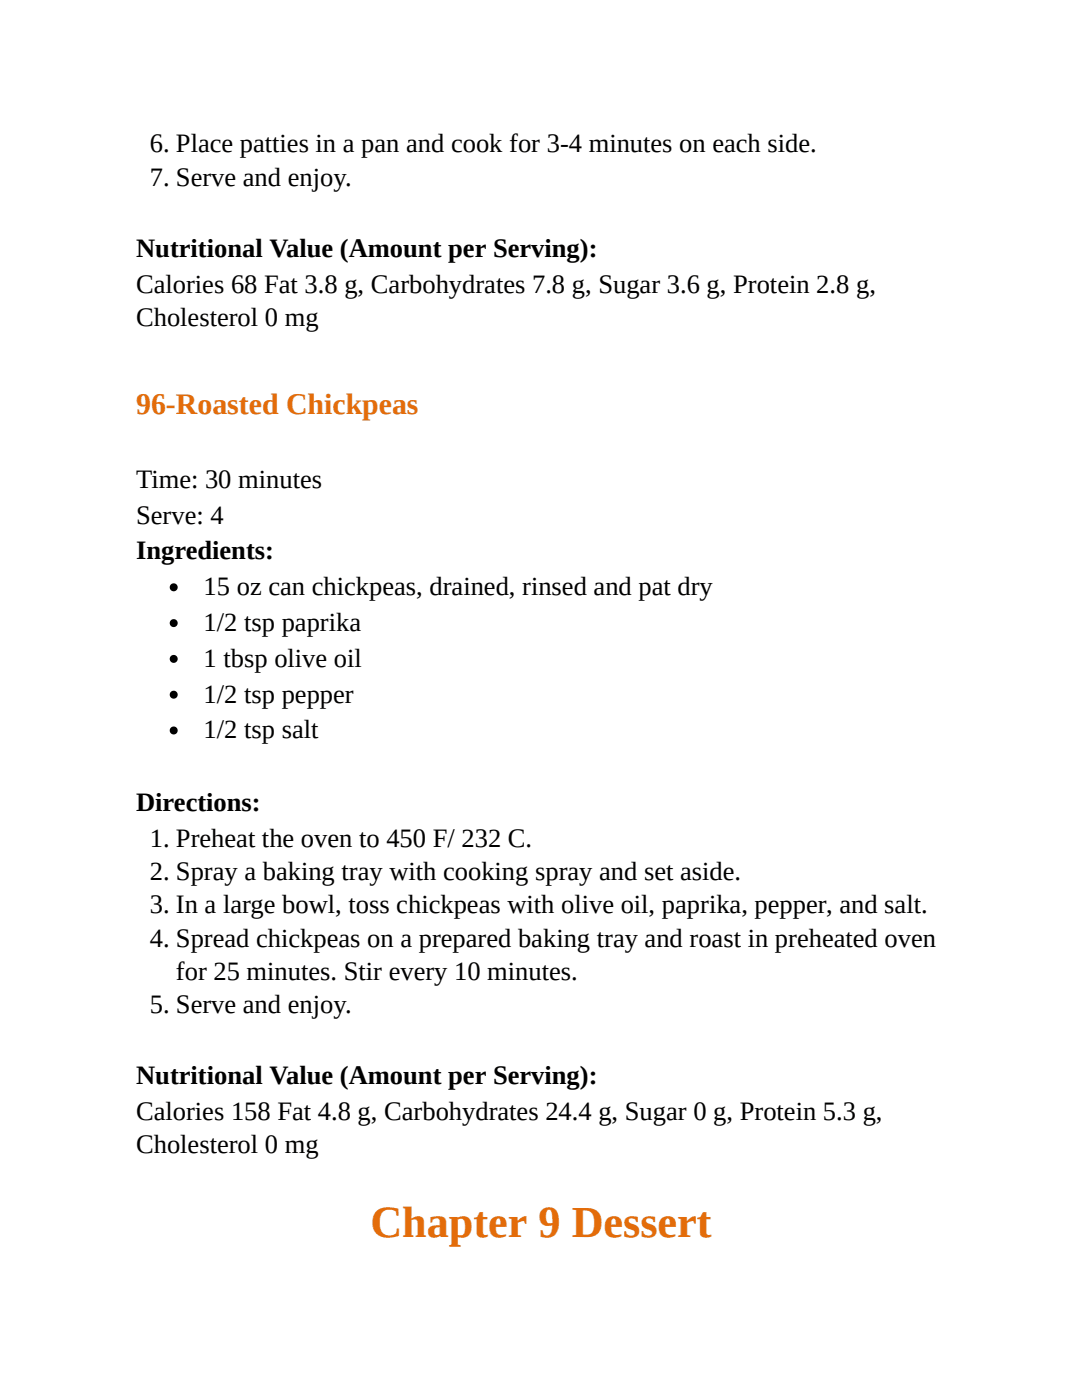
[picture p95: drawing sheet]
<svg xmlns="http://www.w3.org/2000/svg" width="216mm" height="279mm" viewBox="0 0 216 279" stroke-linecap="round" stroke-linejoin="round" font-family="sans-serif">
<defs><g id="words">
<text font-size="8.8" fill="#e36c0a" x="73.9" y="246.9">Chapter 9 Dessert</text>
<text font-size="6" fill="#e36c0a" x="27.2" y="82.6">96-Roasted Chickpeas</text>
<g font-size="5.3">
<text x="29.9" y="30.4">6. Place patties in a pan and cook for 3-4 minutes on each side.</text>
<text x="29.9" y="37">7. Serve and enjoy.</text>
<text x="27.2" y="51.3">Nutritional Value (Amount per Serving):</text>
<text x="27.2" y="58.5">Calories 68 Fat 3.8 g, Carbohydrates 7.8 g, Sugar 3.6 g, Protein 2.8 g,</text>
<text x="27.2" y="65.1">Cholesterol 0 mg</text>
<text x="27.2" y="97.4">Time: 30 minutes</text>
<text x="27.2" y="104.5">Serve: 4</text>
<text x="27.2" y="111.7">Ingredients:</text>
<text x="40.6" y="118.8">15 oz can chickpeas, drained, rinsed and pat dry</text>
<text x="40.6" y="125.9">1/2 tsp paprika</text>
<text x="40.6" y="133.1">1 tbsp olive oil</text>
<text x="40.6" y="140.2">1/2 tsp pepper</text>
<text x="40.6" y="147.4">1/2 tsp salt</text>
<text x="27.2" y="161.9">Directions:</text>
<text x="29.9" y="169.1">1. Preheat the oven to 450 F/ 232 C.</text>
<text x="29.9" y="175.7">2. Spray a baking tray with cooking spray and set aside.</text>
<text x="29.9" y="182.3">3. In a large bowl, toss chickpeas with olive oil, paprika, pepper, and salt.</text>
<text x="29.9" y="188.9">4. Spread chickpeas on a prepared baking tray and roast in preheated oven</text>
<text x="35.1" y="195.5">for 25 minutes. Stir every 10 minutes.</text>
<text x="29.9" y="202.1">5. Serve and enjoy.</text>
<text x="27.2" y="216.4">Nutritional Value (Amount per Serving):</text>
<text x="27.2" y="223.6">Calories 158 Fat 4.8 g, Carbohydrates 24.4 g, Sugar 0 g, Protein 5.3 g,</text>
<text x="27.2" y="230.2">Cholesterol 0 mg</text>
</g>
</g></defs>
<g fill="#000">
<circle cx="34.7" cy="117.2" r=".79"/>
<circle cx="34.7" cy="124.4" r=".79"/>
<circle cx="34.7" cy="131.5" r=".79"/>
<circle cx="34.7" cy="138.6" r=".79"/>
<circle cx="34.7" cy="145.8" r=".79"/>
</g>
<use href="#words"/>
</svg>
